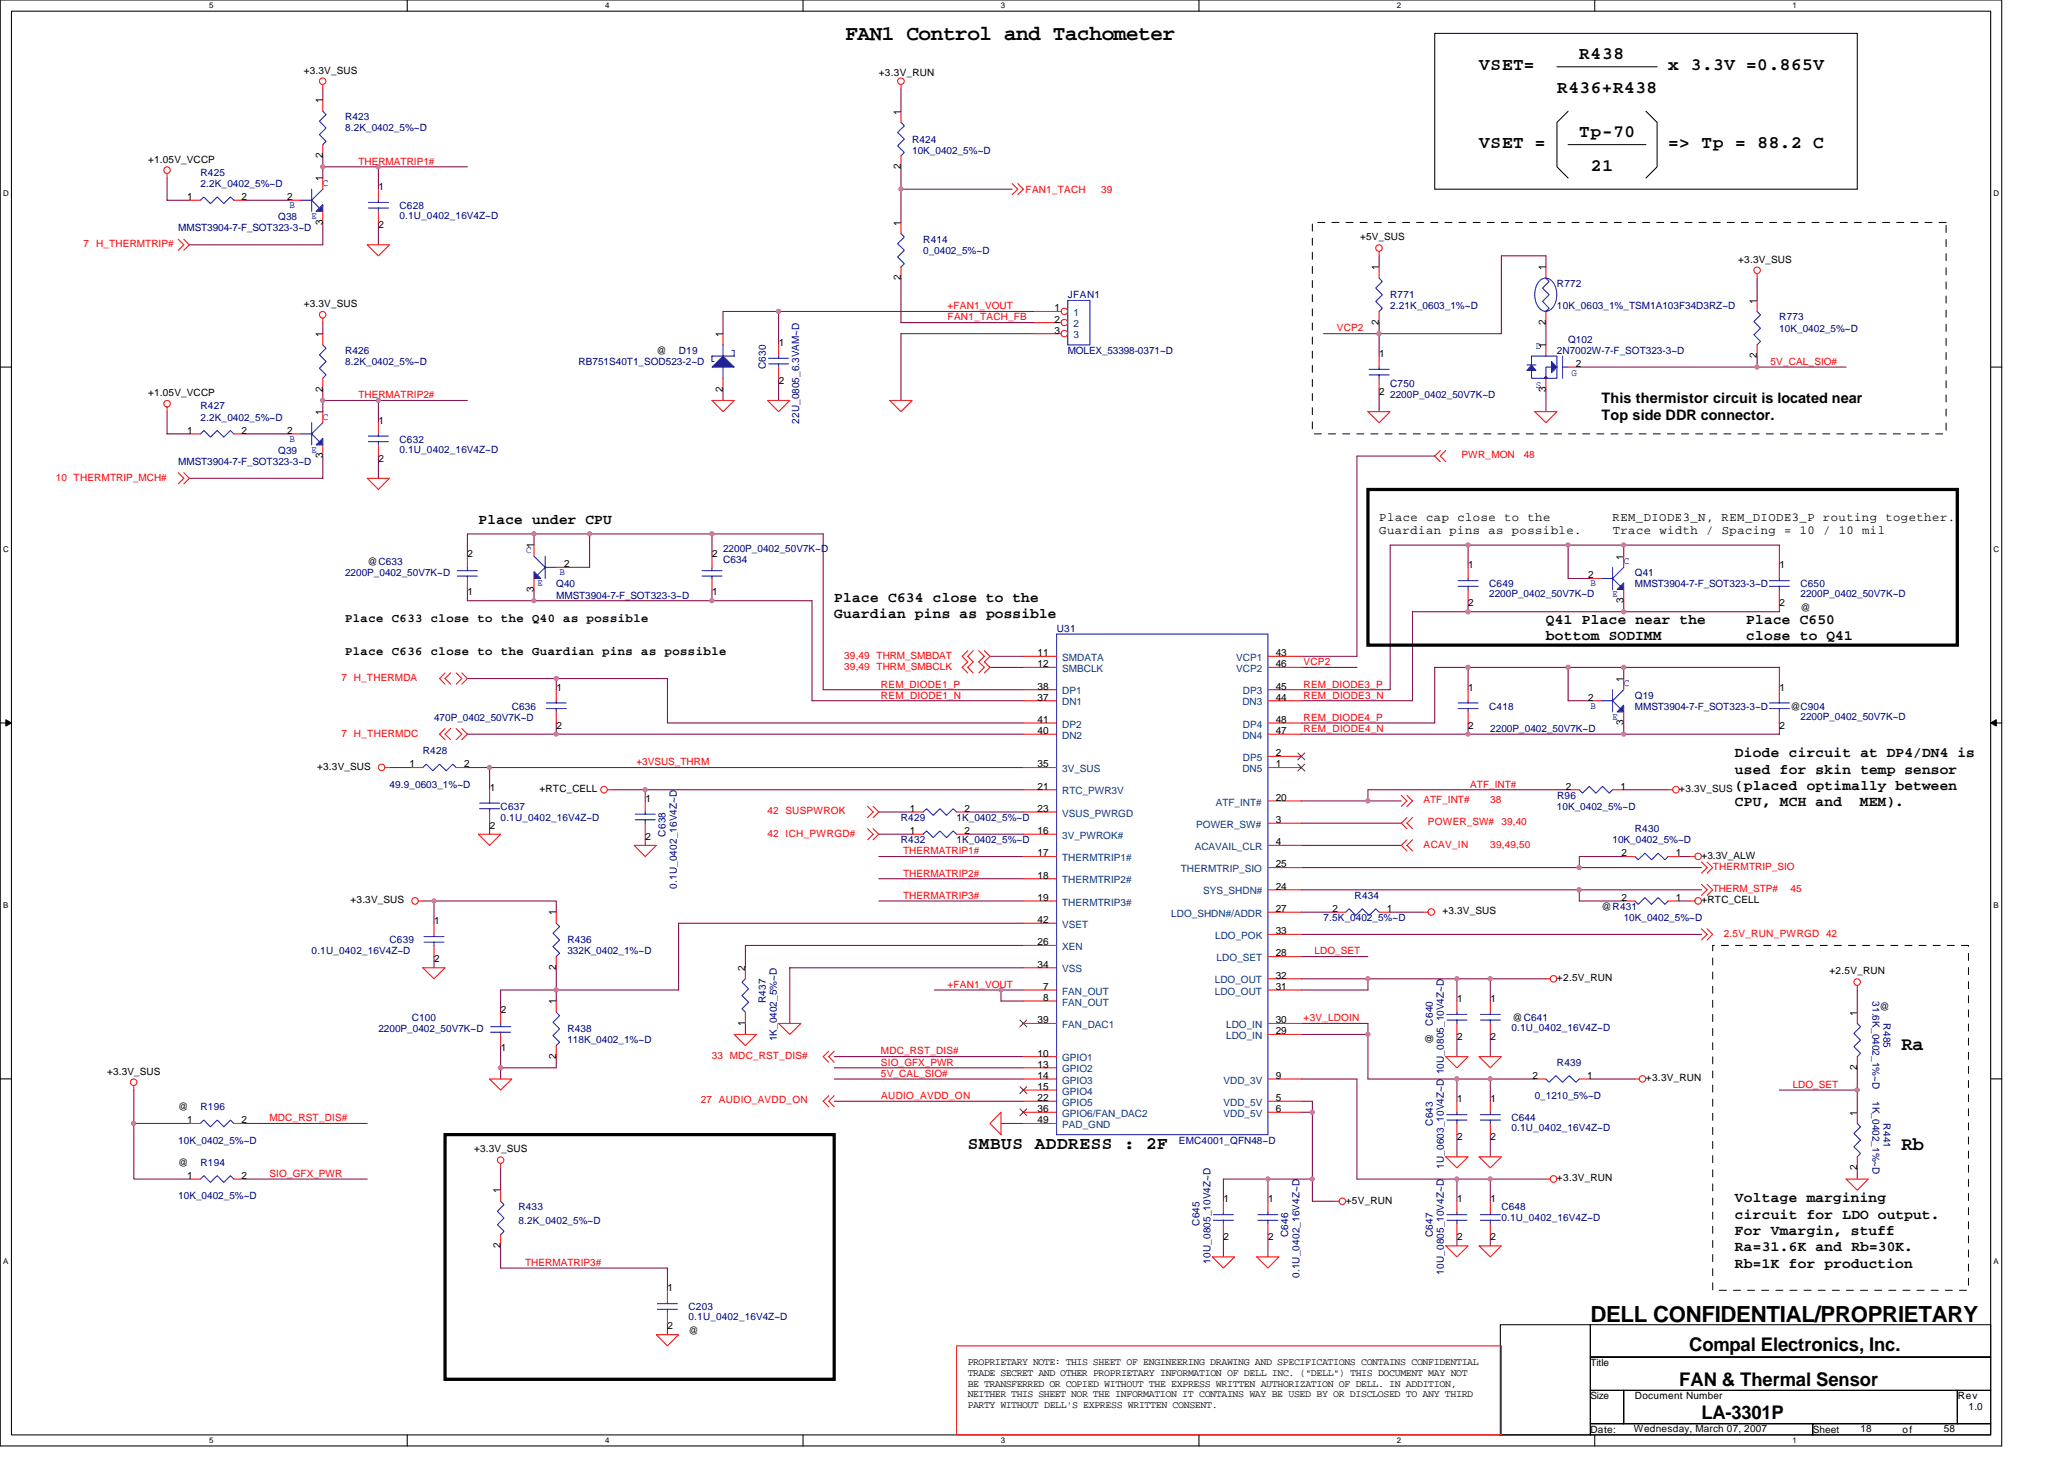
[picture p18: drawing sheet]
<svg xmlns="http://www.w3.org/2000/svg" width="297mm" height="210mm" viewBox="0 0 297 210" stroke-linecap="round" stroke-linejoin="round" font-family="sans-serif">
<defs><g id="words">
<text font-size="3.2" x="228.9" y="190.2">DELL CONFIDENTIAL/PROPRIETARY</text>
<text font-size="3" x="121.7" y="5.8">FAN1 Control and Tachometer</text>
<g font-size="2.7">
<text x="273.7" y="151.1">Ra</text>
<text x="273.7" y="165.5">Rb</text>
<text x="243.1" y="194.4">Compal Electronics, Inc.</text>
<text x="241.7" y="199.3">FAN &amp; Thermal Sensor</text>
<text x="244.9" y="204.2">LA-3301P</text>
</g>
<g font-size="2.5">
<text x="212.9" y="10.1">VSET=</text>
<text x="227.3" y="8.6">R438</text>
<text x="240.1" y="10.1">x 3.3V =0.865V</text>
<text x="224.1" y="13.4">R436+R438</text>
<text x="212.9" y="21.4">VSET =</text>
<text x="227.3" y="19.7">Tp-70</text>
<text x="240.1" y="21.4">=&gt; Tp = 88.2 C</text>
<text x="228.9" y="24.6">21</text>
<text x="139.3" y="165.4">SMBUS ADDRESS : 2F</text>
</g>
<g font-size="2.1">
<text x="230.5" y="57.9">This thermistor circuit is located near</text>
<text x="230.5" y="60.4">Top side DDR connector.</text>
<text x="68.9" y="75.4">Place under CPU</text>
<text x="120.1" y="86.6">Place C634 close to the</text>
<text x="120.1" y="88.9">Guardian pins as possible</text>
<text x="222.5" y="89.7">Q41 Place near the</text>
<text x="251.3" y="89.7">Place C650</text>
<text x="222.5" y="92.1">bottom SODIMM</text>
<text x="251.3" y="92.1">close to Q41</text>
<text x="249.7" y="109">Diode circuit at DP4/DN4 is</text>
<text x="249.7" y="111.3">used for skin temp sensor</text>
<text x="249.7" y="113.7">(placed optimally between</text>
<text x="249.7" y="116">CPU, MCH and</text>
<text x="267.7" y="116">MEM).</text>
<text x="249.7" y="173">Voltage margining</text>
<text x="249.7" y="175.3">circuit for LDO output.</text>
<text x="249.7" y="177.7">For Vmargin, stuff</text>
<text x="249.7" y="180">Ra=31.6K and Rb=30K.</text>
<text x="249.7" y="182.4">Rb=1K for production</text>
</g>
<g font-size="1.8">
<text x="198.5" y="75">Place cap close to the</text>
<text x="198.5" y="76.9">Guardian pins as possible.</text>
<text x="232.1" y="75">REM_DIODE3_N, REM_DIODE3_P routing together.</text>
<text x="232.1" y="76.9">Trace width / Spacing = 10 / 10 mil</text>
<text x="49.7" y="89.4">Place C633 close to the Q40 as possible</text>
<text x="49.7" y="94.2">Place C636 close to the Guardian pins as possible</text>
</g>
<g font-size="1.4">
<text x="43.7" y="10.6">+3.3V_SUS</text>
<text x="126.5" y="10.9">+3.3V_RUN</text>
<text x="46.4" y="14.9" transform="rotate(-90 46.4 14.9)">1</text>
<text x="129.6" y="16.5" transform="rotate(-90 129.6 16.5)">1</text>
<text x="21.3" y="23.4">+1.05V_VCCP</text>
<text x="46.4" y="22.7" transform="rotate(-90 46.4 22.7)">2</text>
<text x="26.9" y="28.8">1</text>
<text x="34.8" y="28.8">2</text>
<text x="41.3" y="28.8">2</text>
<text x="46.4" y="26.1" transform="rotate(-90 46.4 26.1)">1</text>
<text x="54.5" y="27.4">1</text>
<text x="129.6" y="24.3" transform="rotate(-90 129.6 24.3)">2</text>
<text x="46.4" y="32.3" transform="rotate(-90 46.4 32.3)">3</text>
<text x="54.5" y="32.8">2</text>
<text x="129.6" y="32.5" transform="rotate(-90 129.6 32.5)">1</text>
<text x="195.7" y="34.6">+5V_SUS</text>
<text x="129.6" y="40.3" transform="rotate(-90 129.6 40.3)">2</text>
<text x="198.5" y="38.9" transform="rotate(-90 198.5 38.9)">1</text>
<text x="222.5" y="38.9" transform="rotate(-90 222.5 38.9)">1</text>
<text x="250.2" y="37.8">+3.3V_SUS</text>
<text x="43.7" y="44.2">+3.3V_SUS</text>
<text x="151.7" y="44.8">1</text>
<text x="151.7" y="46.4">2</text>
<text x="151.7" y="48">3</text>
<text x="198.5" y="46.7" transform="rotate(-90 198.5 46.7)">2</text>
<text x="222.5" y="46.7" transform="rotate(-90 222.5 46.7)">2</text>
<text x="252.9" y="43.7" transform="rotate(-90 252.9 43.7)">1</text>
<text x="46.4" y="48.5" transform="rotate(-90 46.4 48.5)">1</text>
<text x="94.5" y="50.9">@</text>
<text x="104" y="48.5" transform="rotate(-90 104 48.5)">1</text>
<text x="112.1" y="49.8">1</text>
<text x="198.5" y="51.4">1</text>
<text x="222.5" y="50.1" transform="rotate(-90 222.5 50.1)">1</text>
<text x="226.8" y="52.8">2</text>
<text x="252.9" y="51.5" transform="rotate(-90 252.9 51.5)">2</text>
<text x="21.3" y="57">+1.05V_VCCP</text>
<text x="46.4" y="59.7" transform="rotate(-90 46.4 59.7)">1</text>
<text x="46.4" y="56.3" transform="rotate(-90 46.4 56.3)">2</text>
<text x="104" y="56.3" transform="rotate(-90 104 56.3)">2</text>
<text x="112.1" y="55.2">2</text>
<text x="198.5" y="56.8">2</text>
<text x="222.5" y="56.3" transform="rotate(-90 222.5 56.3)">3</text>
<text x="26.9" y="62.4">1</text>
<text x="34.8" y="62.4">2</text>
<text x="41.3" y="62.4">2</text>
<text x="46.4" y="65.9" transform="rotate(-90 46.4 65.9)">3</text>
<text x="54.5" y="61">1</text>
<text x="54.5" y="66.4">2</text>
<text x="52.9" y="81.3">@C633</text>
<text x="67.3" y="80.2">2</text>
<text x="76.8" y="78.9" transform="rotate(-90 76.8 78.9)">1</text>
<text x="81.2" y="81.6">2</text>
<text x="102.5" y="80.2">2</text>
<text x="211.3" y="81.8">1</text>
<text x="228.6" y="83.2">2</text>
<text x="233.7" y="80.5" transform="rotate(-90 233.7 80.5)">1</text>
<text x="256.1" y="81.8">1</text>
<text x="67.3" y="85.6">1</text>
<text x="76.8" y="85.2" transform="rotate(-90 76.8 85.2)">3</text>
<text x="102.5" y="85.6">1</text>
<text x="211.3" y="87.2">2</text>
<text x="233.7" y="86.7" transform="rotate(-90 233.7 86.7)">3</text>
<text x="256.1" y="87.2">2</text>
<text x="259.1" y="87.9">@</text>
<text x="149.3" y="94.4">11</text>
<text x="149.3" y="96">12</text>
<text x="183.6" y="94.4">43</text>
<text x="183.6" y="96">46</text>
<text x="80.1" y="99.4">1</text>
<text x="149.3" y="100.8">37</text>
<text x="149.3" y="99.2">38</text>
<text x="183.6" y="100.8">44</text>
<text x="183.6" y="99.2">45</text>
<text x="211.3" y="99.4">1</text>
<text x="228.6" y="100.8">2</text>
<text x="233.7" y="98.1" transform="rotate(-90 233.7 98.1)">1</text>
<text x="256.1" y="99.4">1</text>
<text x="80.1" y="104.8">2</text>
<text x="149.3" y="105.6">40</text>
<text x="149.3" y="104">41</text>
<text x="183.6" y="105.6">47</text>
<text x="183.6" y="104">48</text>
<text x="211.3" y="104.8">2</text>
<text x="233.7" y="104.4" transform="rotate(-90 233.7 104.4)">3</text>
<text x="256.1" y="104.8">2</text>
<text x="257.7" y="102.1">@C904</text>
<text x="45.7" y="110.7">+3.3V_SUS</text>
<text x="58.9" y="110.4">1</text>
<text x="66.8" y="110.4">2</text>
<text x="70.5" y="113.8">1</text>
<text x="77.7" y="114">+RTC_CELL</text>
<text x="149.3" y="110.4">35</text>
<text x="149.3" y="113.6">21</text>
<text x="183.6" y="110.4">1</text>
<text x="183.6" y="108.8">2</text>
<text x="225.4" y="113.6">2</text>
<text x="233.2" y="113.6">1</text>
<text x="241.7" y="114">+3.3V_SUS</text>
<text x="70.5" y="119.2">2</text>
<text x="92.9" y="115.4">1</text>
<text x="130.9" y="116.8">1</text>
<text x="130.9" y="120">1</text>
<text x="138.8" y="116.8">2</text>
<text x="138.8" y="120">2</text>
<text x="149.3" y="120">16</text>
<text x="149.3" y="116.8">23</text>
<text x="183.6" y="115.2">20</text>
<text x="183.6" y="118.4">3</text>
<text x="92.9" y="120.8">2</text>
<text x="149.3" y="123.2">17</text>
<text x="183.6" y="124.8">25</text>
<text x="183.6" y="121.6">4</text>
<text x="233.4" y="123.2">2</text>
<text x="241.2" y="123.2">1</text>
<text x="244.9" y="123.5">+3.3V_ALW</text>
<text x="50.5" y="130">+3.3V_SUS</text>
<text x="80" y="131.7" transform="rotate(-90 80 131.7)">1</text>
<text x="149.3" y="126.4">18</text>
<text x="149.3" y="129.6">19</text>
<text x="183.6" y="128">24</text>
<text x="183.6" y="131.2">27</text>
<text x="191.7" y="131.2">2</text>
<text x="199.6" y="131.2">1</text>
<text x="207.6" y="131.6">+3.3V_SUS</text>
<text x="230.5" y="130.9">@R431</text>
<text x="233.4" y="129.6">2</text>
<text x="241.2" y="129.6">1</text>
<text x="244.9" y="130">+RTC_CELL</text>
<text x="62.5" y="133">1</text>
<text x="149.3" y="136">26</text>
<text x="149.3" y="132.8">42</text>
<text x="183.6" y="134.4">33</text>
<text x="183.6" y="137.6">28</text>
<text x="62.5" y="138.4">2</text>
<text x="80" y="139.6" transform="rotate(-90 80 139.6)">2</text>
<text x="107.2" y="139.7" transform="rotate(-90 107.2 139.7)">2</text>
<text x="149.3" y="139.2">34</text>
<text x="150.1" y="142.4">7</text>
<text x="150.1" y="144">8</text>
<text x="183.6" y="140.8">32</text>
<text x="183.6" y="142.4">31</text>
<text x="224.1" y="141.2">+2.5V_RUN</text>
<text x="263.3" y="140.2">+2.5V_RUN</text>
<text x="72.1" y="145.8">2</text>
<text x="80" y="144.5" transform="rotate(-90 80 144.5)">1</text>
<text x="107.2" y="147.6" transform="rotate(-90 107.2 147.6)">1</text>
<text x="149.3" y="147.2">39</text>
<text x="183.6" y="147.2">30</text>
<text x="183.6" y="148.8">29</text>
<text x="209.7" y="144.2">1</text>
<text x="209.7" y="149.6">2</text>
<text x="214.5" y="144.2">1</text>
<text x="214.5" y="149.6">2</text>
<text x="217.7" y="146.9">@C641</text>
<text x="267.3" y="146.1" transform="rotate(-90 267.3 146.1)">1</text>
<text x="270.5" y="145.3">@</text>
<text x="15.4" y="154.6">+3.3V_SUS</text>
<text x="72.1" y="151.2">1</text>
<text x="80" y="152.4" transform="rotate(-90 80 152.4)">2</text>
<text x="149.3" y="152">10</text>
<text x="149.3" y="153.6">13</text>
<text x="149.3" y="155.2">14</text>
<text x="183.6" y="155.2">9</text>
<text x="206.2" y="150.3" transform="rotate(-90 206.2 150.3)">@</text>
<text x="220.6" y="155.2">2</text>
<text x="228.4" y="155.2">1</text>
<text x="236.9" y="155.6">+3.3V_RUN</text>
<text x="267.3" y="153.9" transform="rotate(-90 267.3 153.9)">2</text>
<text x="25.7" y="159.7">@</text>
<text x="26.9" y="161.6">1</text>
<text x="34.8" y="161.6">2</text>
<text x="149.3" y="156.8">15</text>
<text x="149.3" y="160">36</text>
<text x="149.3" y="158.4">22</text>
<text x="149.3" y="161.6">49</text>
<text x="183.6" y="158.4">5</text>
<text x="183.6" y="160">6</text>
<text x="209.7" y="158.6">1</text>
<text x="214.5" y="158.6">1</text>
<text x="267.3" y="160.5" transform="rotate(-90 267.3 160.5)">1</text>
<text x="25.7" y="167.7">@</text>
<text x="68.2" y="165.8">+3.3V_SUS</text>
<text x="209.7" y="164">2</text>
<text x="214.5" y="164">2</text>
<text x="26.9" y="169.6">1</text>
<text x="34.8" y="169.6">2</text>
<text x="72" y="171.7" transform="rotate(-90 72 171.7)">1</text>
<text x="176.1" y="173">1</text>
<text x="182.5" y="173">1</text>
<text x="193.7" y="173.2">+5V_RUN</text>
<text x="209.7" y="173">1</text>
<text x="214.5" y="173">1</text>
<text x="224.1" y="170">+3.3V_RUN</text>
<text x="267.3" y="168.4" transform="rotate(-90 267.3 168.4)">2</text>
<text x="72" y="179.6" transform="rotate(-90 72 179.6)">2</text>
<text x="176.1" y="178.4">2</text>
<text x="182.5" y="178.4">2</text>
<text x="209.7" y="178.4">2</text>
<text x="214.5" y="178.4">2</text>
<text x="96.1" y="185.8">1</text>
<text x="96.1" y="191.2">2</text>
<text x="99.1" y="191.9">@</text>
<text x="139.3" y="196.4">PROPRIETARY NOTE: THIS SHEET OF ENGINEERING DRAWING AND SPECIFICATIONS CONTAINS CONFIDENTIAL</text>
<text x="139.3" y="197.9">TRADE SECRET AND OTHER PROPRIETARY INFORMATION OF DELL INC. (&quot;DELL&quot;) THIS DOCUMENT MAY NOT</text>
<text x="228.9" y="196.5">Title</text>
<text x="139.3" y="199.5">BE TRANSFERRED OR COPIED WITHOUT THE EXPRESS WRITTEN AUTHORIZATION OF DELL. IN ADDITION,</text>
<text x="139.3" y="201">NEITHER THIS SHEET NOR THE INFORMATION IT CONTAINS WAY BE USED BY OR DISCLOSED TO ANY THIRD</text>
<text x="139.3" y="202.6">PARTY WITHOUT DELL'S EXPRESS WRITTEN CONSENT.</text>
<text x="228.9" y="201.3">Size</text>
<text x="235.3" y="201.3">Document Number</text>
<text x="281.7" y="201.3">Rev</text>
<text x="283.3" y="202.9">1.0</text>
<text x="228.9" y="206.1">Date:</text>
<text x="235.1" y="206">Wednesday, March 07, 2007</text>
<text x="260.9" y="206.1">Sheet</text>
<text x="267.8" y="206">18</text>
<text x="273.8" y="206.1">of</text>
<text x="279.8" y="206">58</text>
</g>
<g font-size="1.4" fill="#000080">
<text x="49.7" y="17.3">R423</text>
<text x="49.7" y="18.9">8.2K_0402_5%~D</text>
<text x="131.3" y="20.5">R424</text>
<text x="131.3" y="22.1">10K_0402_5%~D</text>
<text x="28.8" y="25.3">R425</text>
<text x="28.8" y="26.9">2.2K_0402_5%~D</text>
<text x="25.7" y="33.3">MMST3904-7-F_SOT323-3~D</text>
<text x="40" y="31.7">Q38</text>
<text x="57.5" y="30.1">C628</text>
<text x="57.5" y="31.5">0.1U_0402_16V4Z~D</text>
<text x="132.9" y="34.9">R414</text>
<text x="132.9" y="36.5">0_0402_5%~D</text>
<text x="224.1" y="41.3">R772</text>
<text x="153.7" y="42.9">JFAN1</text>
<text x="200.1" y="42.9">R771</text>
<text x="200.1" y="44.5">2.21K_0603_1%~D</text>
<text x="224.1" y="44.5">10K_0603_1%_TSM1A103F34D3RZ~D</text>
<text x="256.1" y="46.1">R773</text>
<text x="256.1" y="47.7">10K_0402_5%~D</text>
<text x="49.7" y="50.9">R426</text>
<text x="49.7" y="52.5">8.2K_0402_5%~D</text>
<text x="83.3" y="52.5">RB751S40T1_SOD523-2~D</text>
<text x="97.7" y="50.9">D19</text>
<text x="110.2" y="53.1" transform="rotate(-90 110.2 53.1)">C630</text>
<text x="153.7" y="50.9">MOLEX_53398-0371~D</text>
<text x="224.1" y="50.9">2N7002W-7-F_SOT323-3~D</text>
<text x="225.7" y="49.3">Q102</text>
<text x="28.8" y="58.9">R427</text>
<text x="200.1" y="55.7">C750</text>
<text x="200.1" y="57.3">2200P_0402_50V7K~D</text>
<text x="28.8" y="60.5">2.2K_0402_5%~D</text>
<text x="40" y="65.3">Q39</text>
<text x="57.5" y="63.7">C632</text>
<text x="57.5" y="65.2">0.1U_0402_16V4Z~D</text>
<text x="115" y="61" transform="rotate(-90 115 61)">22U_0805_6.3VAM~D</text>
<text x="25.7" y="66.9">MMST3904-7-F_SOT323-3~D</text>
<text x="49.7" y="82.9">2200P_0402_50V7K~D</text>
<text x="104.1" y="81">C634</text>
<text x="104.1" y="79.4">2200P_0402_50V7K~D</text>
<text x="235.3" y="82.9">Q41</text>
<text x="80" y="84.5">Q40</text>
<text x="80" y="86.1">MMST3904-7-F_SOT323-3~D</text>
<text x="214.3" y="84.5">C649</text>
<text x="214.3" y="86">2200P_0402_50V7K~D</text>
<text x="235.3" y="84.5">MMST3904-7-F_SOT323-3~D</text>
<text x="259.1" y="84.5">C650</text>
<text x="259.1" y="86">2200P_0402_50V7K~D</text>
<text x="152.1" y="90.9">U31</text>
<text x="235.3" y="100.5">Q19</text>
<text x="62.5" y="103.7">470P_0402_50V7K~D</text>
<text x="73.7" y="102.1">C636</text>
<text x="214.3" y="102.1">C418</text>
<text x="214.5" y="105.3">2200P_0402_50V7K~D</text>
<text x="235.3" y="102.1">MMST3904-7-F_SOT323-3~D</text>
<text x="259.1" y="103.5">2200P_0402_50V7K~D</text>
<text x="56" y="113.3">49.9_0603_1%~D</text>
<text x="60.9" y="108.5">R428</text>
<text x="72" y="116.5">C637</text>
<text x="72" y="118.1">0.1U_0402_16V4Z~D</text>
<text x="129.7" y="118.1">R429</text>
<text x="137.7" y="118.1">1K_0402_5%~D</text>
<text x="224.1" y="116.5">10K_0402_5%~D</text>
<text x="224.1" y="114.9">R96</text>
<text x="235.3" y="119.7">R430</text>
<text x="95.8" y="120.4" transform="rotate(-90 95.8 120.4)">C638</text>
<text x="129.7" y="121.3">R432</text>
<text x="137.7" y="121.3">1K_0402_5%~D</text>
<text x="232.1" y="121.3">10K_0402_5%~D</text>
<text x="97.4" y="127.9" transform="rotate(-90 97.4 127.9)">0.1U_0402_16V4Z~D</text>
<text x="194.9" y="129.3">R434</text>
<text x="44.8" y="137.3">0.1U_0402_16V4Z~D</text>
<text x="56" y="135.7">C639</text>
<text x="81.7" y="135.7">R436</text>
<text x="81.7" y="137.3">332K_0402_1%~D</text>
<text x="190.5" y="132.5">7.5K_0402_5%~D</text>
<text x="233.7" y="132.5">10K_0402_5%~D</text>
<text x="54.5" y="148.5">2200P_0402_50V7K~D</text>
<text x="59.3" y="146.9">C100</text>
<text x="81.7" y="148.5">R438</text>
<text x="110.2" y="144.4" transform="rotate(-90 110.2 144.4)">R437</text>
<text x="111.8" y="149.8" transform="rotate(-90 111.8 149.8)">1K_0402_5%~D</text>
<text x="206.2" y="147.6" transform="rotate(-90 206.2 147.6)">C640</text>
<text x="217.5" y="148.4">0.1U_0402_16V4Z~D</text>
<text x="269.5" y="144" transform="rotate(90 269.5 144)">31.6K_0402_1%~D</text>
<text x="271.1" y="147.2" transform="rotate(90 271.1 147.2)">R485</text>
<text x="81.7" y="150.1">118K_0402_1%~D</text>
<text x="207.8" y="154.6" transform="rotate(-90 207.8 154.6)">10U_0805_10V4Z~D</text>
<text x="224.1" y="153.3">R439</text>
<text x="28.8" y="159.7">R196</text>
<text x="206.2" y="161.9" transform="rotate(-90 206.2 161.9)">C643</text>
<text x="217.5" y="161.3">C644</text>
<text x="220.9" y="158.1">0_1210_5%~D</text>
<text x="269.5" y="158.4" transform="rotate(90 269.5 158.4)">1K_0402_1%~D</text>
<text x="271.1" y="161.6" transform="rotate(90 271.1 161.6)">R441</text>
<text x="25.7" y="164.5">10K_0402_5%~D</text>
<text x="28.8" y="167.7">R194</text>
<text x="169.7" y="164.5">EMC4001_QFN48~D</text>
<text x="217.5" y="162.8">0.1U_0402_16V4Z~D</text>
<text x="25.7" y="172.5">10K_0402_5%~D</text>
<text x="207.8" y="168.2" transform="rotate(-90 207.8 168.2)">1U_0603_10V4Z~D</text>
<text x="74.6" y="174.1">R433</text>
<text x="74.6" y="176">8.2K_0402_5%~D</text>
<text x="172.6" y="176.4" transform="rotate(-90 172.6 176.4)">C645</text>
<text x="185.4" y="177.9" transform="rotate(-90 185.4 177.9)">C646</text>
<text x="206.2" y="177.9" transform="rotate(-90 206.2 177.9)">C647</text>
<text x="216.1" y="174.1">C648</text>
<text x="216.1" y="175.7">0.1U_0402_16V4Z~D</text>
<text x="174.2" y="181.8" transform="rotate(-90 174.2 181.8)">10U_0805_10V4Z~D</text>
<text x="187" y="183.9" transform="rotate(-90 187 183.9)">0.1U_0402_16V4Z~D</text>
<text x="207.8" y="183.4" transform="rotate(-90 207.8 183.4)">10U_0805_10V4Z~D</text>
<text x="99.1" y="188.5">C203</text>
<text x="99.1" y="190">0.1U_0402_16V4Z~D</text>
</g>
<g font-size="1.4" fill="#f00">
<text x="51.6" y="23.7">THERMATRIP1#</text>
<text x="147.6" y="27.7">FAN1_TACH</text>
<text x="158.5" y="27.7">39</text>
<text x="12" y="35.5">7 H_THERMTRIP#</text>
<text x="136.4" y="46.1">FAN1_TACH_FB</text>
<text x="136.4" y="44.5">+FAN1_VOUT</text>
<text x="192.4" y="47.7">VCP2</text>
<text x="254.8" y="52.5">5V_CAL_SIO#</text>
<text x="51.6" y="57.3">THERMATRIP2#</text>
<text x="210.3" y="66">PWR_MON</text>
<text x="219.3" y="66">48</text>
<text x="8" y="69.2">10 THERMTRIP_MCH#</text>
<text x="121.5" y="94.7">39,49 THRM_SMBDAT</text>
<text x="187.6" y="95.7">VCP2</text>
<text x="49.2" y="98">7 H_THERMDA</text>
<text x="121.5" y="96.4">39,49 THRM_SMBCLK</text>
<text x="126.8" y="100.5">REM_DIODE1_N</text>
<text x="126.8" y="98.9">REM_DIODE1_P</text>
<text x="187.6" y="98.9">REM_DIODE3_P</text>
<text x="187.6" y="100.5">REM_DIODE3_N</text>
<text x="49.2" y="106">7 H_THERMDC</text>
<text x="187.6" y="103.7">REM_DIODE4_P</text>
<text x="187.6" y="105.3">REM_DIODE4_N</text>
<text x="91.6" y="110.1">+3VSUS_THRM</text>
<text x="211.6" y="113.3">ATF_INT#</text>
<text x="110.5" y="117.2">42 SUSPWROK</text>
<text x="204.9" y="115.5">ATF_INT#</text>
<text x="205.5" y="118.7">POWER_SW#</text>
<text x="214.5" y="115.5">38</text>
<text x="216.1" y="118.7">39,40</text>
<text x="110.5" y="120.4">42 ICH_PWRGD#</text>
<text x="130" y="122.9">THERMATRIP1#</text>
<text x="204.9" y="122">ACAV_IN</text>
<text x="214.5" y="122">39,49,50</text>
<text x="246.5" y="125.2">THERMTRIP_SIO</text>
<text x="130" y="126.1">THERMATRIP2#</text>
<text x="130" y="129.3">THERMATRIP3#</text>
<text x="246.5" y="128.4">THERM_STP#</text>
<text x="257.7" y="128.4">45</text>
<text x="189.2" y="137.3">LDO_SET</text>
<text x="248.1" y="134.7">2.5V_RUN_PWRGD 42</text>
<text x="136.4" y="142.1">+FAN1_VOUT</text>
<text x="187.6" y="146.9">+3V_LDOIN</text>
<text x="102.5" y="152.4">33 MDC_RST_DIS#</text>
<text x="126.8" y="154.9">5V_CAL_SIO#</text>
<text x="126.8" y="153.3">SIO_GFX_PWR</text>
<text x="126.8" y="151.7">MDC_RST_DIS#</text>
<text x="38.8" y="161.3">MDC_RST_DIS#</text>
<text x="100.9" y="158.7">27 AUDIO_AVDD_ON</text>
<text x="126.8" y="158.1">AUDIO_AVDD_ON</text>
<text x="258" y="156.5">LDO_SET</text>
<text x="38.8" y="169.3">SIO_GFX_PWR</text>
<text x="75.6" y="182.1">THERMATRIP3#</text>
</g>
<g font-size="1.4" fill="#00f">
<text x="41.7" y="30">B</text>
<text x="46.5" y="26.8">C</text>
<text x="44.8" y="31.6">E</text>
<text x="221" y="50.3">D</text>
<text x="221" y="55.9">S</text>
<text x="226.2" y="54.1">G</text>
<text x="41.7" y="63.6">B</text>
<text x="44.8" y="65.2">E</text>
<text x="46.5" y="60.4">C</text>
<text x="75.7" y="79.6">C</text>
<text x="80.5" y="82.8">B</text>
<text x="233.7" y="81.2">C</text>
<text x="77.3" y="84.4">E</text>
<text x="228.9" y="84.4">B</text>
<text x="232.1" y="86">E</text>
<text x="228.9" y="102">B</text>
<text x="233.7" y="98.8">C</text>
<text x="232.1" y="103.6">E</text>
</g>
<g font-size="1.4" fill="#004080">
<text x="154.5" y="45.5">1</text>
<text x="154.5" y="47.1">2</text>
<text x="154.5" y="48.7">3</text>
<text x="152.9" y="95.1">SMDATA</text>
<text x="177.9" y="95.1">VCP1</text>
<text x="152.9" y="96.7">SMBCLK</text>
<text x="152.9" y="101.5">DN1</text>
<text x="152.9" y="99.9">DP1</text>
<text x="177.9" y="96.7">VCP2</text>
<text x="178.8" y="101.5">DN3</text>
<text x="178.9" y="99.9">DP3</text>
<text x="152.9" y="106.3">DN2</text>
<text x="152.9" y="104.7">DP2</text>
<text x="178.8" y="106.3">DN4</text>
<text x="178.9" y="104.7">DP4</text>
<text x="152.9" y="111.1">3V_SUS</text>
<text x="178.8" y="111.1">DN5</text>
<text x="178.9" y="109.5">DP5</text>
<text x="152.9" y="114.3">RTC_PWR3V</text>
<text x="152.9" y="117.5">VSUS_PWRGD</text>
<text x="172.2" y="119.1">POWER_SW#</text>
<text x="175" y="115.9">ATF_INT#</text>
<text x="152.9" y="120.7">3V_PWROK#</text>
<text x="152.9" y="123.9">THERMTRIP1#</text>
<text x="169.9" y="125.5">THERMTRIP_SIO</text>
<text x="171.9" y="122.3">ACAVAIL_CLR</text>
<text x="152.9" y="127.1">THERMTRIP2#</text>
<text x="152.9" y="130.3">THERMTRIP3#</text>
<text x="168.6" y="131.9">LDO_SHDN#/ADDR</text>
<text x="173.1" y="128.7">SYS_SHDN#</text>
<text x="152.9" y="136.7">XEN</text>
<text x="152.9" y="133.5">VSET</text>
<text x="174.9" y="135.1">LDO_POK</text>
<text x="152.9" y="143.1">FAN_OUT</text>
<text x="152.9" y="139.9">VSS</text>
<text x="174.8" y="141.5">LDO_OUT</text>
<text x="174.8" y="143.1">LDO_OUT</text>
<text x="175.1" y="138.3">LDO_SET</text>
<text x="152.9" y="147.9">FAN_DAC1</text>
<text x="152.9" y="144.7">FAN_OUT</text>
<text x="176.5" y="147.9">LDO_IN</text>
<text x="176.5" y="149.5">LDO_IN</text>
<text x="152.9" y="152.7">GPIO1</text>
<text x="152.9" y="154.3">GPIO2</text>
<text x="152.9" y="155.9">GPIO3</text>
<text x="176.1" y="155.9">VDD_3V</text>
<text x="152.9" y="157.5">GPIO4</text>
<text x="152.9" y="160.7">GPIO6/FAN_DAC2</text>
<text x="152.9" y="159.1">GPIO5</text>
<text x="176.1" y="159.1">VDD_5V</text>
<text x="176.1" y="160.7">VDD_5V</text>
<text x="152.9" y="162.3">PAD_GND</text>
</g>
<g font-size="1.1">
<text x="30.1" y="1.2">5</text>
<text x="87.1" y="1.2">4</text>
<text x="144" y="1.2">3</text>
<text x="201" y="1.2">2</text>
<text x="258" y="1.2">1</text>
<text x=".4" y="28.2">D</text>
<text x="286.9" y="28.2">D</text>
<text x=".4" y="79.4">C</text>
<text x="286.9" y="79.4">C</text>
<text x=".4" y="130.6">B</text>
<text x="286.9" y="130.6">B</text>
<text x=".4" y="181.8">A</text>
<text x="286.9" y="181.8">A</text>
<text x="30.1" y="207.6">5</text>
<text x="87.1" y="207.6">4</text>
<text x="144" y="207.6">3</text>
<text x="201" y="207.6">2</text>
<text x="258" y="207.6">1</text>
</g>
</g></defs>
<path d="M0 0h288.1v208h-288.1zM1.6 1.6h284.9v204.8h-284.9z" fill="none" stroke="#000" stroke-width=".15"/>
<g fill="#fff">
<path d="M30.1 .2h.6v1.2h-.6z"/>
<path d="M30.1 206.6h.6v1.3h-.6z"/>
</g>
<path d="M58.6 0v1.6M58.6 206.4v1.6" fill="none" stroke="#000" stroke-width=".15"/>
<g fill="#fff">
<path d="M87.1 .2h.6v1.2h-.6z"/>
<path d="M87.1 206.6h.6v1.3h-.6z"/>
</g>
<path d="M115.6 0v1.6M115.6 206.4v1.6" fill="none" stroke="#000" stroke-width=".15"/>
<g fill="#fff">
<path d="M144 .2h.6v1.2h-.6z"/>
<path d="M144 206.6h.6v1.3h-.6z"/>
</g>
<path d="M172.5 0v1.6M172.5 206.4v1.6" fill="none" stroke="#000" stroke-width=".15"/>
<g fill="#fff">
<path d="M201 .2h.6v1.2h-.6z"/>
<path d="M201 206.6h.6v1.3h-.6z"/>
</g>
<path d="M229.5 0v1.6M229.5 206.4v1.6" fill="none" stroke="#000" stroke-width=".15"/>
<g fill="#fff">
<path d="M258 .2h.6v1.2h-.6z"/>
<path d="M258 206.6h.6v1.3h-.6z"/>
<path d="M.4 27.2h.8v1.3h-.8z"/>
<path d="M286.9 27.2h.8v1.3h-.8z"/>
<path d="M.4 78.4h.8v1.3h-.8z"/>
<path d="M286.9 78.4h.8v1.3h-.8z"/>
</g>
<path d="M0 52.8h1.6M286.5 52.8h1.6" fill="none" stroke="#000" stroke-width=".15"/>
<g fill="#fff">
<path d="M.4 129.6h.8v1.3h-.8z"/>
<path d="M286.9 129.6h.7v1.3h-.7z"/>
</g>
<path d="M0 104h1.6M286.5 104h1.6" fill="none" stroke="#000" stroke-width=".15"/>
<path d="M.8 103.5l.8 .5-.8 .5zM286.5 104l.8-.5v1z" fill="#000" stroke="#000" stroke-width=".14"/>
<g fill="#fff">
<path d="M.4 180.8h.8v1.3h-.8z"/>
<path d="M286.9 180.8h.7v1.3h-.7z"/>
</g>
<g fill="none" stroke="#000" stroke-width=".15">
<path d="M206.5 4.8h60.8v22.4h-60.8zM224.1 9.6h14.4M225.7 16l-1.6 1.6v6.4l1.6 1.6M236.9 16l1.6 1.6v6.4l-1.6 1.6M225.7 20.8h11.2M0 155.2h1.6M286.5 155.2h1.6M215.9 190.6h13v15.8h-13zM228.9 190.6h57.6v4.6h-57.6zM228.9 195.2h57.6v4.8h-57.6zM228.9 200h4.8v4.8h-4.8zM228.9 204.8h32v1.6h-32z"/>
<path d="M233.7 200h48v4.8h-48zM260.9 204.8h25.6v1.6h-25.6zM281.7 200h4.8v4.8h-4.8z"/>
</g>
<g fill="none" stroke="#800040" stroke-width=".15">
<path d="M46.5 12.8v1.6M129.7 12.8v3.2M24 25.6v3.2h3.3M35.3 28.8h6.4M46.5 22.4v3.2M46.5 32v3.2h-19.2M46.5 24h20.8M54.5 24v3.2M54.5 32v3.2M129.7 24v8M129.7 27.2h16M198.5 36.8v1.6"/>
<path d="M222.5 38.4v-1.6h-6.4v11.2h-25.6M24 59.2v3.2h3.3M46.5 46.4v1.6M46.5 56v3.2M46.5 57.6h20.8M54.5 57.6v3.2M104.1 56v1.6M112.1 44.8v4.8M112.1 54.4v3.2M129.7 40v6.4h19.2M148.9 48h-19.2v9.6M148.9 44.8h-44.8v3.2"/>
<path d="M198.5 46.4v4.8M198.5 56v3.2M222.5 46.4v3.2M222.5 56v3.2M227.3 52.8h38.4M252.9 40v3.2M252.9 51.2v1.6M35.3 62.4h6.4M46.5 65.6v3.2h-19.2M54.5 65.6v3.2M76.9 76.8v1.6M84.9 76.8v4.8h-3.2"/>
<path d="M102.5 76.8v3.2M206.5 65.6h-11.2v28.8h-8M211.3 78.4v3.2M225.7 78.4v4.8h3.2M233.7 78.4v1.6M67.3 80v-3.2h51.2v22.4h28.8M67.3 84.8v1.6h49.6v14.4h30.4M67.3 97.6h28.8v6.4h51.2M76.9 84.8v1.6M80 97.6v1.6M102.5 84.8v1.6M142.5 94.4h4.8"/>
<path d="M142.5 96h4.8M187.3 96h8M211.3 88h-8v12.8h-16M211.3 86.4v1.6M211.3 96v3.2M225.7 96v4.8h3.2M233.7 86.4v1.6h-22.4M233.7 96v1.6M256.1 81.6v-3.2h-56v20.8h-12.8M256.1 86.4v1.6h-22.4M256.1 99.2v-3.2h-49.6v8h-19.2M56 110.4h3.3"/>
<path d="M67.3 110.4h80M67.3 105.6h80M70.5 110.4v3.2M70.5 118.4v1.6M80 104v1.6M88.1 113.6h59.2M92.9 113.6v1.6M126.5 116.8h4.8M139.3 116.8h8M187.3 115.2h14.4M187.3 118.4h14.4M211.3 104v1.6"/>
<path d="M225.7 113.6h-28.8v1.6M233.7 104v1.6M233.7 113.6h6.4M256.1 104v1.6h-68.8M60.9 129.6h1.6v3.2M62.5 129.6h17.5v1.6M62.5 137.6v1.6M80 139.2v4.8M92.9 120v1.6M126.5 129.6h20.8M126.5 120h4.8M126.5 123.2h20.8"/>
<path d="M126.5 126.4h20.8M139.3 120h8M147.3 132.8h-49.6v9.6h-25.7v3.2M147.3 136h-40v3.2M147.3 139.2h-33.6v8M187.3 131.2h4.8M187.3 121.6h14.4M187.3 124.8h57.6M187.3 128h57.6M187.3 134.4h57.6M187.3 137.6h9.6M200.1 131.2h4.8"/>
<path d="M227.3 128v1.6h6.4M233.7 123.2h-6.4v1.6M241.7 129.6h1.6M241.7 123.2h1.6M19.3 156.8v4.8h8M72 150.4v4.8M80 152v1.6h-8M107.3 147.2v1.6M120.1 155.2h27.2M120.1 158.4h27.2M120.1 153.6h27.2M120.1 152h27.2"/>
<path d="M134.5 142.4h12.8M144.1 142.4v1.6h3.2M187.3 140.8h35.2M187.3 155.2h8v14.4h27.2M187.3 147.2h9.6v8h24M187.3 158.4h1.6v14.4h3.2M187.3 148.8h9.6M196.9 140.8v1.6h-9.6M209.7 140.8v3.2M209.7 148.8v3.2M209.7 155.2v3.2M214.5 140.8v3.2"/>
<path d="M214.5 148.8v3.2M214.5 155.2v3.2M228.9 155.2h6.4M256.1 156.8h11.2M267.3 142.4v3.2M267.3 153.6v6.4M19.3 161.6v8h8M35.3 169.6h17.5M35.3 161.6h17.5M72 168v3.2M72 179.2v3.2h24.1v3.2M144.1 161.6h3.2"/>
<path d="M176.1 177.6v3.2M182.5 169.6v3.2M182.5 177.6v3.2M187.3 160h1.6M188.9 169.6h-12.8v3.2M209.7 163.2v3.2M209.7 169.6v3.2M209.7 177.6v1.6M214.5 163.2v3.2M214.5 169.6v3.2M214.5 177.6v1.6M267.3 168v1.6"/>
<path d="M96.1 190.4v1.6"/>
</g>
<g fill="none" stroke="#f00" stroke-width=".15">
<path d="M46.5 12.2v.6M129.7 12.2v.6M24 25v.6M25.7 34.4l.8 .8-.8 .8M26.5 34.4l.8 .8-.8 .8M52.8 35.2h3.2l-1.5 1.6zM145.7 26.4l.8 .8-.8 .8M146.5 26.4l.8 .8-.8 .8M198.5 36.2v.6M252.9 39.4v.6M24 58.6v.6M46.5 45.8v.6"/>
<path d="M102.5 57.6h3.2l-1.6 1.6zM110.5 57.6h3.2l-1.6 1.6zM128.1 57.6h3.2l-1.6 1.6zM196.9 59.2h3.2l-1.6 1.6zM220.9 59.2h3.2l-1.6 1.6zM25.7 68l.8 .8-.8 .8M26.5 68l.8 .8-.8 .8M52.8 68.8h3.2l-1.5 1.6zM207.3 64.8l-.8 .8 .8 .8M208.1 64.8l-.8 .8 .8 .8M64 96.8l-.7 .8 .7 .8M64.9 96.8l-.9 .8 .9 .8"/>
<path d="M65.7 96.8l.8 .8-.8 .8M66.5 96.8l.8 .8-.8 .8M139.3 93.6l-.8 .8 .8 .8-.8 .8 .8 .8M140.1 93.6l-.8 .8 .8 .8-.8 .8 .8 .8M140.9 93.6l.8 .8-.8 .8 .8 .8-.8 .8M141.7 93.6l.8 .8-.8 .8 .8 .8-.8 .8M55.4 110.4h.6M64 104.8l-.7 .8 .7 .8M64.9 104.8l-.9 .8 .9 .8M65.7 104.8l.8 .8-.8 .8M66.5 104.8l.8 .8-.8 .8M87.4 113.6h.7"/>
<path d="M124.9 116l.8 .8-.8 .8M124.9 119.2l.8 .8-.8 .8M125.7 116l.8 .8-.8 .8M125.7 119.2l.8 .8-.8 .8M201.7 114.4l.8 .8-.8 .8M202.5 114.4l.8 .8-.8 .8M202.5 117.6l-.8 .8 .8 .8M203.3 117.6l-.8 .8 .8 .8M240.1 113.6h.6M60.2 129.6h.7M60.9 139.2h3.1l-1.5 1.6zM68.9 120h3.1l-1.5 1.6z"/>
<path d="M91.3 121.6h3.2l-1.6 1.6zM202.5 120.8l-.8 .8 .8 .8M203.3 120.8l-.8 .8 .8 .8M204.9 131.2h.6M243.3 129.6h.6M243.3 123.2h.6M244.9 124l.8 .8-.8 .8M244.9 127.2l.8 .8-.8 .8M244.9 133.6l.8 .8-.8 .8M245.7 124l.8 .8-.8 .8M245.7 127.2l.8 .8-.8 .8M245.7 133.6l.8 .8-.8 .8"/>
<path d="M19.3 156.2v.6M70.5 155.2h3.2l-1.7 1.6zM105.7 148.8h3.2l-1.6 1.6zM112.1 147.2h3.2l-1.6 1.6zM119.3 151.2l-.8 .8 .8 .8M119.3 157.6l-.8 .8 .8 .8M120.1 151.2l-.8 .8 .8 .8M120.1 157.6l-.8 .8 .8 .8M208.1 152h3.2l-1.6 1.6zM212.9 152h3.2l-1.6 1.6zM222.5 140.8h.6M235.3 155.2h.6"/>
<path d="M267.3 141.8v.6M72 167.4v.6M144.1 160v3.2l-1.6-1.6zM192.1 172.8h.6M208.1 166.4h3.2l-1.6 1.6zM208.1 179.2h3.2l-1.6 1.6zM212.9 166.4h3.2l-1.6 1.6zM212.9 179.2h3.2l-1.6 1.6zM222.5 169.6h.6M265.7 169.6h3.2l-1.6 1.6zM94.5 192h3.2l-1.6 1.6zM137.7 193.6h78.4v12.8h-78.4z"/>
<path d="M174.5 180.8h3.2l-1.6 1.6zM180.9 180.8h3.2l-1.6 1.6z"/>
<circle cx="46.4" cy="11.7" r=".47"/>
<circle cx="129.7" cy="11.7" r=".47"/>
<circle cx="24" cy="24.5" r=".47"/>
<circle cx="198.5" cy="35.7" r=".47"/>
<circle cx="252.9" cy="38.9" r=".47"/>
<circle cx="24" cy="58.1" r=".47"/>
<circle cx="46.4" cy="45.3" r=".47"/>
<circle cx="54.9" cy="110.4" r=".47"/>
<circle cx="86.9" cy="113.6" r=".47"/>
<circle cx="241.2" cy="113.6" r=".47"/>
<circle cx="59.7" cy="129.6" r=".47"/>
<circle cx="206" cy="131.2" r=".47"/>
<circle cx="244.4" cy="129.6" r=".47"/>
<circle cx="244.4" cy="123.2" r=".47"/>
<circle cx="19.2" cy="155.7" r=".47"/>
<circle cx="223.6" cy="140.8" r=".47"/>
<circle cx="236.4" cy="155.2" r=".47"/>
<circle cx="267.3" cy="141.3" r=".47"/>
<circle cx="72" cy="166.9" r=".47"/>
<circle cx="193.2" cy="172.8" r=".47"/>
<circle cx="223.6" cy="169.6" r=".47"/>
</g>
<path d="M196.9 70.4h84.8v22.4h-84.8zM64 163.2h56.1v35.2h-56.1z" fill="none" stroke="#000" stroke-width=".47"/>
<path d="M188.9 32h91.2v30.4h-91.2zM246.5 136h36.8v49.6h-36.8z" fill="none" stroke="#000" stroke-width=".14" stroke-dasharray="1 1 1 1 1 1 1 1"/>
<path d="M153.7 43.2h3.2v6.4h-3.2z" fill="none" stroke="#00f" stroke-width=".15"/>
<circle cx="153.2" cy="44.8" r=".46" fill="#fff" stroke="#f00" stroke-width=".15"/>
<path d="M148.9 44.8h3.8" fill="none" stroke="#f00" stroke-width=".15"/>
<circle cx="153.2" cy="46.4" r=".46" fill="#fff" stroke="#f00" stroke-width=".15"/>
<path d="M148.9 46.4h3.8" fill="none" stroke="#f00" stroke-width=".15"/>
<circle cx="153.2" cy="48" r=".46" fill="#fff" stroke="#f00" stroke-width=".15"/>
<g fill="none" stroke="#f00" stroke-width=".15">
<path d="M46.5 14.4v1.6M129.7 16v1.6M27.3 28.8h1.5M33.7 28.8h1.6M41.7 28.8h1.6M46.5 20.8v1.6M46.5 25.6v1.6M46.5 30.4v1.6M54.5 27.2v1.6M54.5 30.4v1.6M129.7 22.4v1.6M129.7 32v1.6"/>
<path d="M129.7 38.4v1.6M198.5 38.4v1.6M222.5 38.4v1.6M46.5 48v1.6M46.5 54.4v1.6M46.5 59.2v1.6M104.1 48v1.6M104.1 54.4v1.6M112.1 49.6v1.6M112.1 52.8v1.6M148.9 48h3.8M198.5 44.8v1.6"/>
<path d="M198.5 51.2v1.6M198.5 54.4v1.6M222.5 44.8v1.6M222.5 49.6v1.6M222.5 54.4v1.6M225.7 52.8h1.6M252.9 43.2v1.6M252.9 49.6v1.6M27.3 62.4h1.5M33.7 62.4h1.6M41.7 62.4h1.6M46.5 64v1.6"/>
<path d="M54.5 60.8v1.6M54.5 64v1.6M76.9 78.4v1.6M67.3 80v1.6M67.3 83.2v1.6M76.9 83.2v1.6M80 99.2v1.6M80 81.6h1.7M102.5 80v1.6M102.5 83.2v1.6M147.3 99.2h4.8M147.3 94.4h4.8"/>
<path d="M147.3 96h4.8M182.5 99.2h4.8M182.5 94.4h4.8M182.5 96h4.8M211.3 81.6v1.6M211.3 84.8v1.6M211.3 99.2v1.6M228.9 83.2h1.6M233.7 80v1.6M233.7 84.8v1.6M233.7 97.6v1.6M256.1 81.6v1.6"/>
<path d="M256.1 84.8v1.6M256.1 99.2v1.6M59.3 110.4h1.6M65.7 110.4h1.6M70.5 113.6v1.6M70.5 116.8v1.6M80 102.4v1.6M92.9 115.2v1.6M92.9 118.4v1.6M131.3 116.8h1.6M137.7 116.8h1.6M147.3 100.8h4.8"/>
<path d="M147.3 110.4h4.8M147.3 113.6h4.8M147.3 116.8h4.8M147.3 105.6h4.8M147.3 104h4.8M182.5 100.8h4.8M182.5 110.4h4.8M182.5 115.2h4.8M182.5 105.6h4.8M182.5 104h4.8M182.5 118.4h4.8M182.5 108.8h4.8"/>
<path d="M211.3 102.4v1.6M225.7 113.6h1.6M228.9 100.8h1.6M232.1 113.6h1.6M233.7 102.4v1.6M256.1 102.4v1.6M62.5 132.8v1.6M62.5 136v1.6M80 131.2v1.6M80 137.6v1.6M107.3 139.2v1.6M131.3 120h1.6"/>
<path d="M137.7 120h1.6M147.3 123.2h4.8M147.3 129.6h4.8M147.3 139.2h4.8M147.3 120h4.8M147.3 126.4h4.8M147.3 136h4.8M147.3 132.8h4.8M182.5 131.2h4.8M182.5 121.6h4.8M182.5 128h4.8M182.5 137.6h4.8"/>
<path d="M182.5 124.8h4.8M182.5 134.4h4.8M192.1 131.2h1.6M198.5 131.2h1.6M233.7 123.2h1.6M233.7 129.6h1.6M240.1 123.2h1.6M240.1 129.6h1.6M72 145.6v1.6M72 148.8v1.6M80 144v1.6M80 150.4v1.6"/>
<path d="M107.3 145.6v1.6M147.3 155.2h4.8M147.3 158.4h4.8M147.3 142.4h4.8M147.3 152h4.8M147.3 153.6h4.8M147.3 156.8h4.8M147.3 147.2h4.8M147.3 144h4.8M182.5 155.2h4.8M182.5 158.4h4.8M182.5 142.4h4.8"/>
<path d="M182.5 140.8h4.8M182.5 147.2h4.8M182.5 148.8h4.8M209.7 144v1.6M209.7 147.2v1.6M209.7 158.4v1.6M214.5 144v1.6M214.5 147.2v1.6M214.5 158.4v1.6M220.9 155.2h1.6M227.3 155.2h1.6M267.3 145.6v1.6"/>
<path d="M267.3 152v1.6M27.3 169.6h1.5M27.3 161.6h1.5M33.7 169.6h1.6M33.7 161.6h1.6M72 171.2v1.6M72 177.6v1.6M147.3 160h4.8M147.3 161.6h4.8M176.1 172.8v1.6M176.1 176v1.6M182.5 160h4.8"/>
<path d="M182.5 172.8v1.6M182.5 176v1.6M209.7 161.6v1.6M209.7 172.8v1.6M209.7 176v1.6M214.5 161.6v1.6M214.5 172.8v1.6M214.5 176v1.6M267.3 160v1.6M267.3 166.4v1.6M96.1 185.6v1.6M96.1 188.8v1.6"/>
</g>
<g fill="#00f" stroke="#00f" stroke-width=".15">
<path d="M233.2 101.9l.5-.4v.9h-1z" fill-rule="evenodd"/>
<path d="M46.5 29.4v1h-1z" fill-rule="evenodd"/>
<path d="M232.7 84.8l1-.9v.9z" fill-rule="evenodd"/>
<path d="M104.1 51.2l1.6 1.6h-3.2z" fill-rule="evenodd"/>
<path d="M76.9 82.3l.9 .9h-.9z" fill-rule="evenodd"/>
<path d="M45.5 64l1-.9v.9z" fill-rule="evenodd"/>
<path d="M223.3 52l.8 .8-.8 .8z" fill-rule="evenodd"/>
<path d="M220.4 52.5l.6 .8h-1.3z" fill-rule="evenodd"/>
</g>
<g fill="none" stroke="#00f" stroke-width=".15">
<path d="M46.5 16l.4 .5-.9 .9 .9 1-.9 1 .9 .9-.4 .5M129.7 17.6l.5 .5-1 .9 1 1-1 1 1 .9-.5 .5M28.8 28.8l.5-.5 1 1 1-1 .9 1 1-1 .5 .5M43.3 28.8h1.5M44.8 27.2v3.2M46.5 27.2l-1.7 1.6 1.2 1.1M53 29.9h2.9M53 29.1h2.9M54.5 28.8v.3M54.5 29.9v.5M129.7 33.6l.5 .5-1 1 1 .9-1 1 1 .9-.5 .5M46.5 49.6l.4 .5-.9 1 .9 .9-.9 1 .9 .9-.4 .5"/>
<path d="M104.1 49.6v1.6M104.1 52.8v1.6M105.3 50.4h.4v.8h-3.2v.8h.3M110.6 52.3h2.9M110.6 51.5h2.9M112.1 51.2v.3M112.1 52.3v.5M197 53.9h2.9M197 53.1h2.9M198.5 40l.4 .5-.9 .9 .9 1-.9 1 .9 .9-.4 .5M198.5 52.8v.3M198.5 53.9v.5"/>
<path d="M219.7 52.5h1.3M220.4 52.5v-1.3h3.7v3.2h-1.6v-1.6h.8M220.4 53.3v1.1h2.1h-.2v-.1h.3v.1M221.7 40.3a1.35 1.35 0 0 1 2.1 .9 2.92 2.92 0 0 1-.9 3.5 1.39 1.39 0 0 1-1.8-1.1 3.1 3.1 0 0 1 .6-3.3zM222.5 40l.4 .5-.9 .9 .9 1-.9 1 .9 .9-.4 .5M224.9 52.8h.8M224.9 51.2v3.2M252.9 44.8l.5 .5-1 .9 1 1-1 1 1 .9-.5 .5M28.8 62.4l.5-.5 1 1 1-1 .9 1 1-1 .5 .5M43.3 62.4h1.5M44.8 60.8v3.2M46.5 60.8l-1.7 1.6 1.2 1.1"/>
<path d="M53 63.5h2.9M53 62.7h2.9M54.5 62.4v.3M54.5 63.5v.5M65.8 82.1h2.9M65.8 82.9h2.9M67.3 81.6v.5M67.3 82.9v.3M76.9 80l1.6 1.6-1.2 1.1M78.5 80v3.2M78.5 81.6h1.5M101 82.1h2.9"/>
<path d="M101 82.9h2.9M102.5 81.6v.5M102.5 82.9v.3M152.1 91.2h30.4v72h-30.4zM209.8 84.3h2.9M209.8 83.5h2.9M211.3 83.2v.3M211.3 84.3v.5M230.5 83.2h1.6M232.1 81.6v3.2M232.1 99.2v3.2M233.7 99.2l-1.6 1.6 1.1 1.1"/>
<path d="M233.7 81.6l-1.6 1.6 1.1 1.1M254.6 84.3h2.9M254.6 83.5h2.9M256.1 83.2v.3M256.1 84.3v.5M60.9 110.4l.4-.5 1 1 1-1 .9 1 1-1 .5 .5M69 116.4h2.9M69 115.5h2.9M70.5 115.2v.3M70.5 116.4v.4M78.6 101.9h2.9M78.6 101.1h2.9"/>
<path d="M80 100.8v.3M80 101.9v.5M91.4 117.9h2.9M91.4 117.1h2.9M92.9 116.8v.3M92.9 117.9v.5M132.9 116.8l.4-.4 1 .9 1-.9 .9 .9 1-.9 .5 .4M209.8 101.9h2.9M209.8 101.1h2.9M211.3 100.8v.3M211.3 101.9v.5M227.3 113.6l.5 .5 .9-1 1 1 .9-1 1 1 .5-.5"/>
<path d="M230.5 100.8h1.6M254.6 101.9h2.9M254.6 101.1h2.9M256.1 100.8v.3M256.1 101.9v.5M61 135.6h2.9M61 134.7h2.9M62.5 134.4v.3M62.5 135.6v.4M80 132.8l.5 .5-.9 1 .9 .9-.9 1 .9 .9-.5 .5M132.9 120l.4-.5 1 1 1-1 .9 1 1-1 .5 .5M193.7 131.2l.5-.5 .9 1 1-1 .9 1 1-1 .5 .5"/>
<path d="M235.3 123.2l.5 .5 .9-1 1 1 .9-1 1 1 .5-.5M235.3 129.6l.5 .5 .9-1 1 1 .9-1 1 1 .5-.5M70.6 147.7h2.9M70.6 148.5h2.9M72 147.2v.5M72 148.5v.3M80 145.6l.5 .5-.9 1 .9 .9-.9 1 .9 .9-.5 .5M107.3 140.8l-.5 .5 .9 1-.9 .9 .9 1-.9 .9 .5 .5M208.2 146.7h2.9M208.2 145.9h2.9M209.7 145.6v.3M209.7 146.7v.5"/>
<path d="M213 146.7h2.9M213 145.9h2.9M214.5 145.6v.3M214.5 146.7v.5M222.5 155.2l.4 .5 1-1 1 1 .9-1 1 1 .5-.5M267.3 147.2l.5 .5-1 1 1 .9-1 1 1 1-.5 .4M28.8 169.6l.5-.5 1 1 1-1 .9 1 1-1 .5 .5M28.8 161.6l.5-.5 1 1 1-1 .9 1 1-1 .5 .5M72 172.8l.5 .5-.9 1 .9 .9-.9 1 .9 .9-.5 .5M174.6 175.6h2.9M174.6 174.8h2.9M176.1 174.4v.4"/>
<path d="M176.1 175.6v.4M181 175.6h2.9M181 174.8h2.9M182.5 174.4v.4M182.5 175.6v.4M208.2 175.6h2.9M208.2 174.8h2.9M208.2 161.1h2.9M208.2 160.4h2.9M209.7 160v.4M209.7 161.1v.5M209.7 174.4v.4"/>
<path d="M209.7 175.6v.4M213 175.6h2.9M213 174.8h2.9M213 161.1h2.9M213 160.4h2.9M214.5 160v.4M214.5 161.1v.5M214.5 174.4v.4M214.5 175.6v.4M267.3 161.6l.5 .5-1 1 1 .9-1 1 1 .9-.5 .5M94.6 188.4h2.9M94.6 187.6h2.9"/>
<path d="M96.1 187.2v.4M96.1 188.4v.4"/>
</g>
<path d="M186.8 109.9l1 1M186.8 108.3l1 1M187.8 109.9l-1 1M187.8 108.3l-1 1M146.8 156.3l1 1M146.8 159.5l1 1M146.8 146.7l1 1M147.8 156.3l-1 1M147.8 159.5l-1 1M147.8 146.7l-1 1" fill="none" stroke="#804000" stroke-width=".14"/>
<g fill="#f0f" stroke="#f0f" stroke-width=".15">
<circle cx="112.1" cy="44.8" r=".31"/>
<circle cx="76.8" cy="76.8" r=".31"/>
<circle cx="46.4" cy="57.6" r=".31"/>
<circle cx="196.8" cy="115.2" r=".32"/>
<circle cx="214.5" cy="140.8" r=".31"/>
<circle cx="214.5" cy="155.2" r=".32"/>
<circle cx="209.7" cy="155.2" r=".32"/>
<circle cx="182.5" cy="169.6" r=".31"/>
<circle cx="129.6" cy="27.2" r=".32"/>
<circle cx="62.4" cy="129.6" r=".31"/>
<circle cx="80.1" cy="97.6" r=".31"/>
<circle cx="214.5" cy="169.6" r=".31"/>
<circle cx="233.7" cy="105.6" r=".31"/>
<circle cx="211.3" cy="78.4" r=".31"/>
<circle cx="19.2" cy="161.6" r=".31"/>
<circle cx="252.9" cy="52.8" r=".31"/>
<circle cx="233.7" cy="88" r=".32"/>
<circle cx="267.3" cy="156.8" r=".31"/>
<circle cx="70.4" cy="110.4" r=".31"/>
<circle cx="80.1" cy="142.4" r=".31"/>
<circle cx="196.9" cy="140.8" r=".31"/>
<circle cx="54.4" cy="57.6" r=".31"/>
<circle cx="225.7" cy="78.4" r=".31"/>
<circle cx="188.9" cy="169.6" r=".31"/>
<circle cx="188.8" cy="160" r=".32"/>
<circle cx="233.7" cy="78.4" r=".31"/>
<circle cx="211.3" cy="88" r=".32"/>
<circle cx="196.9" cy="148.8" r=".31"/>
<circle cx="72.1" cy="153.6" r=".31"/>
<circle cx="80.1" cy="105.6" r=".31"/>
<circle cx="198.5" cy="48" r=".32"/>
<circle cx="211.3" cy="96" r=".32"/>
<circle cx="233.7" cy="96" r=".32"/>
<circle cx="225.7" cy="96" r=".32"/>
<circle cx="92.8" cy="113.6" r=".31"/>
<circle cx="227.3" cy="128" r=".32"/>
<circle cx="211.3" cy="105.6" r=".31"/>
<circle cx="144.1" cy="142.4" r=".31"/>
<circle cx="102.5" cy="86.4" r=".31"/>
<circle cx="76.8" cy="86.4" r=".31"/>
<circle cx="227.3" cy="124.8" r=".31"/>
<circle cx="54.4" cy="24" r=".32"/>
<circle cx="46.4" cy="24" r=".32"/>
<circle cx="209.7" cy="169.6" r=".31"/>
<circle cx="209.7" cy="140.8" r=".31"/>
<circle cx="102.5" cy="76.8" r=".31"/>
<circle cx="84.8" cy="76.8" r=".31"/>
</g>
<use href="#words"/>
</svg>
